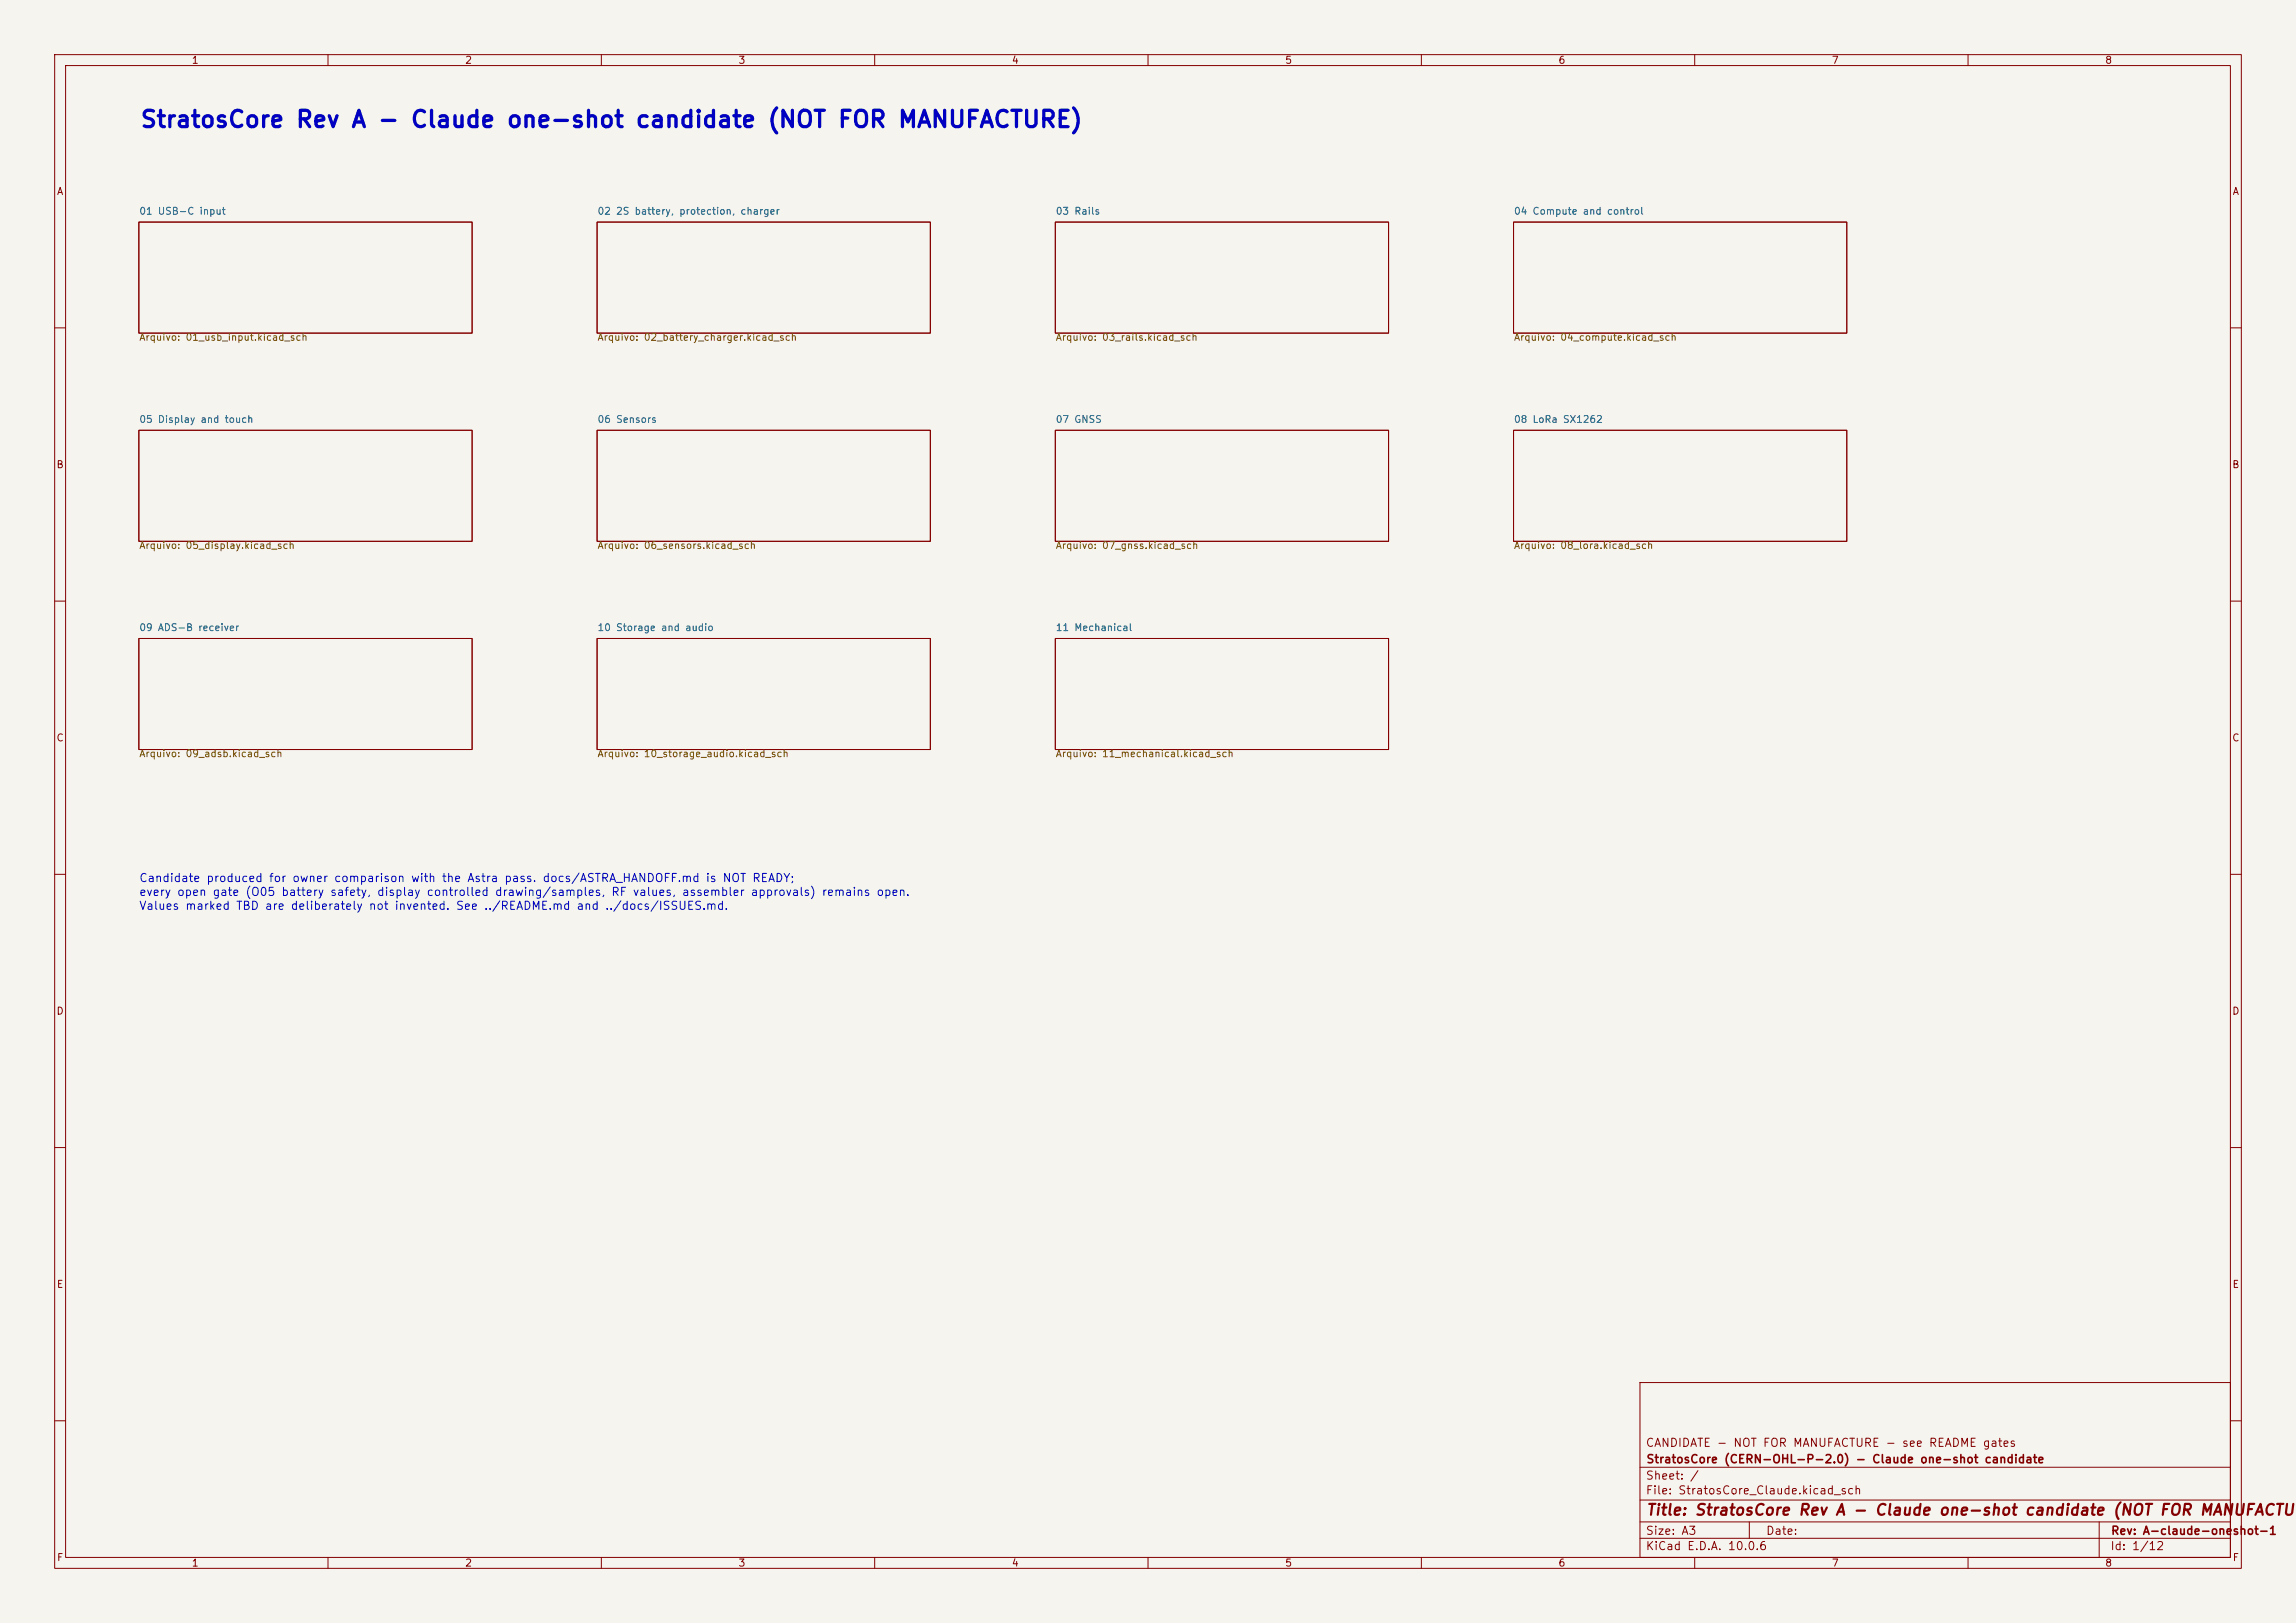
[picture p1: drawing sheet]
<svg xmlns="http://www.w3.org/2000/svg" width="420mm" height="297mm" viewBox="0 0 420 297" stroke-linecap="round" stroke-linejoin="round" font-family="sans-serif">
<defs><g id="words">
<text font-size="3" fill="#0000c2" x="25.5" y="24.1">StratosCore Rev A - Claude one-shot candidate (NOT FOR MANUFACTURE)</text>
<text font-size="2" fill="#840000" x="301" y="277.8">Title: StratosCore Rev A - Claude one-shot candidate (NOT FOR MANUFACTUR</text>
<g font-size="1.5" fill="#0000c2">
<text x="25.4" y="161.8">Candidate produced for owner comparison with the Astra pass. docs/ASTRA_HANDOFF.md is NOT READY;</text>
<text x="25.4" y="164.3">every open gate (O05 battery safety, display controlled drawing/samples, RF values, assembler approvals) remains open.</text>
<text x="25.4" y="166.9">Values marked TBD are deliberately not invented. See ../README.md and ../docs/ISSUES.md.</text>
</g>
<g font-size="1.5" fill="#840000">
<text x="300.9" y="265.1">CANDIDATE - NOT FOR MANUFACTURE - see README gates</text>
<text x="301" y="268.1">StratosCore (CERN-OHL-P-2.0) - Claude one-shot candidate</text>
<text x="300.9" y="273.8">File: StratosCore_Claude.kicad_sch</text>
<text x="300.9" y="271.1">Sheet: /</text>
<text x="300.9" y="281.2">Size: A3</text>
<text x="322.9" y="281.2">Date:</text>
<text x="386" y="281.2">Rev: A-claude-oneshot-1</text>
<text x="300.9" y="284">KiCad E.D.A. 10.0.6</text>
<text x="385.9" y="284">Id: 1/12</text>
</g>
<g font-size="1.3" fill="#840000">
<text x="35" y="12">1</text>
<text x="85" y="12">2</text>
<text x="135" y="12">3</text>
<text x="185" y="12">4</text>
<text x="235" y="12">5</text>
<text x="285" y="12">6</text>
<text x="335" y="12">7</text>
<text x="385" y="12">8</text>
<text x="10.3" y="36">A</text>
<text x="408.3" y="36">A</text>
<text x="10.2" y="86">B</text>
<text x="408.2" y="86">B</text>
<text x="10.2" y="136">C</text>
<text x="408.2" y="136">C</text>
<text x="10.2" y="186">D</text>
<text x="408.2" y="186">D</text>
<text x="10.3" y="236">E</text>
<text x="408.3" y="236">E</text>
<text x="10.3" y="286">F</text>
<text x="35" y="287">1</text>
<text x="85" y="287">2</text>
<text x="135" y="287">3</text>
<text x="185" y="287">4</text>
<text x="235" y="287">5</text>
<text x="285" y="287">6</text>
<text x="335" y="287">7</text>
<text x="385" y="287">8</text>
<text x="408.3" y="286">F</text>
</g>
<g font-size="1.3" fill="#006464">
<text x="25.4" y="39.6">01 USB-C input</text>
<text x="109.2" y="39.6">02 2S battery, protection, charger</text>
<text x="193" y="39.6">03 Rails</text>
<text x="276.8" y="39.6">04 Compute and control</text>
<text x="25.4" y="77.7">05 Display and touch</text>
<text x="109.2" y="77.7">06 Sensors</text>
<text x="193" y="77.7">07 GNSS</text>
<text x="276.8" y="77.7">08 LoRa SX1262</text>
<text x="25.4" y="115.8">09 ADS-B receiver</text>
<text x="109.2" y="115.8">10 Storage and audio</text>
<text x="193" y="115.8">11 Mechanical</text>
</g>
<g font-size="1.3" fill="#725600">
<text x="25.4" y="62.7">Arquivo: 01_usb_input.kicad_sch</text>
<text x="109.2" y="62.7">Arquivo: 02_battery_charger.kicad_sch</text>
<text x="193" y="62.7">Arquivo: 03_rails.kicad_sch</text>
<text x="276.8" y="62.7">Arquivo: 04_compute.kicad_sch</text>
<text x="25.4" y="100.8">Arquivo: 05_display.kicad_sch</text>
<text x="109.2" y="100.8">Arquivo: 06_sensors.kicad_sch</text>
<text x="193" y="100.8">Arquivo: 07_gnss.kicad_sch</text>
<text x="276.8" y="100.8">Arquivo: 08_lora.kicad_sch</text>
<text x="25.4" y="138.9">Arquivo: 09_adsb.kicad_sch</text>
<text x="109.2" y="138.9">Arquivo: 10_storage_audio.kicad_sch</text>
<text x="193" y="138.9">Arquivo: 11_mechanical.kicad_sch</text>
</g>
</g></defs>
<path d="M0 0h420v297h-420z" fill="#f5f4ef" stroke="#f5f4ef" stroke-width=".18"/>
<g fill="none" stroke="#840000" stroke-width=".18">
<path d="M10 10h400v277h-400zM12 12h396v273h-396zM60 10v2M110 10v2M160 10v2M210 10v2M260 10v2M310 10v2M360 10v2M25.4 40.6h61v20.4h-61zM109.2 40.6h61v20.4h-61zM193 40.6h61v20.4h-61z"/>
<path d="M276.9 40.6h60.9v20.4h-60.9zM10 60h2M25.4 78.7h61v20.4h-61zM109.2 78.7h61v20.4h-61zM193 78.7h61v20.4h-61zM276.9 78.7h60.9v20.4h-60.9zM408 60h2M10 110h2M25.4 116.8h61v20.4h-61zM109.2 116.8h61v20.4h-61zM193 116.8h61v20.4h-61zM408 110h2"/>
<path d="M10 160h2M408 160h2M10 210h2M408 210h2M300 253h108v32h-108zM10 260h2M300 278.5h108M300 274.5h108M300 268.5h108M320 278.5v3M384 278.5v6.5M408 260h2"/>
<path d="M60 285v2M110 285v2M160 285v2M210 285v2M260 285v2M300 281.5h108M310 285v2M360 285v2"/>
</g>
<use href="#words"/>
</svg>
